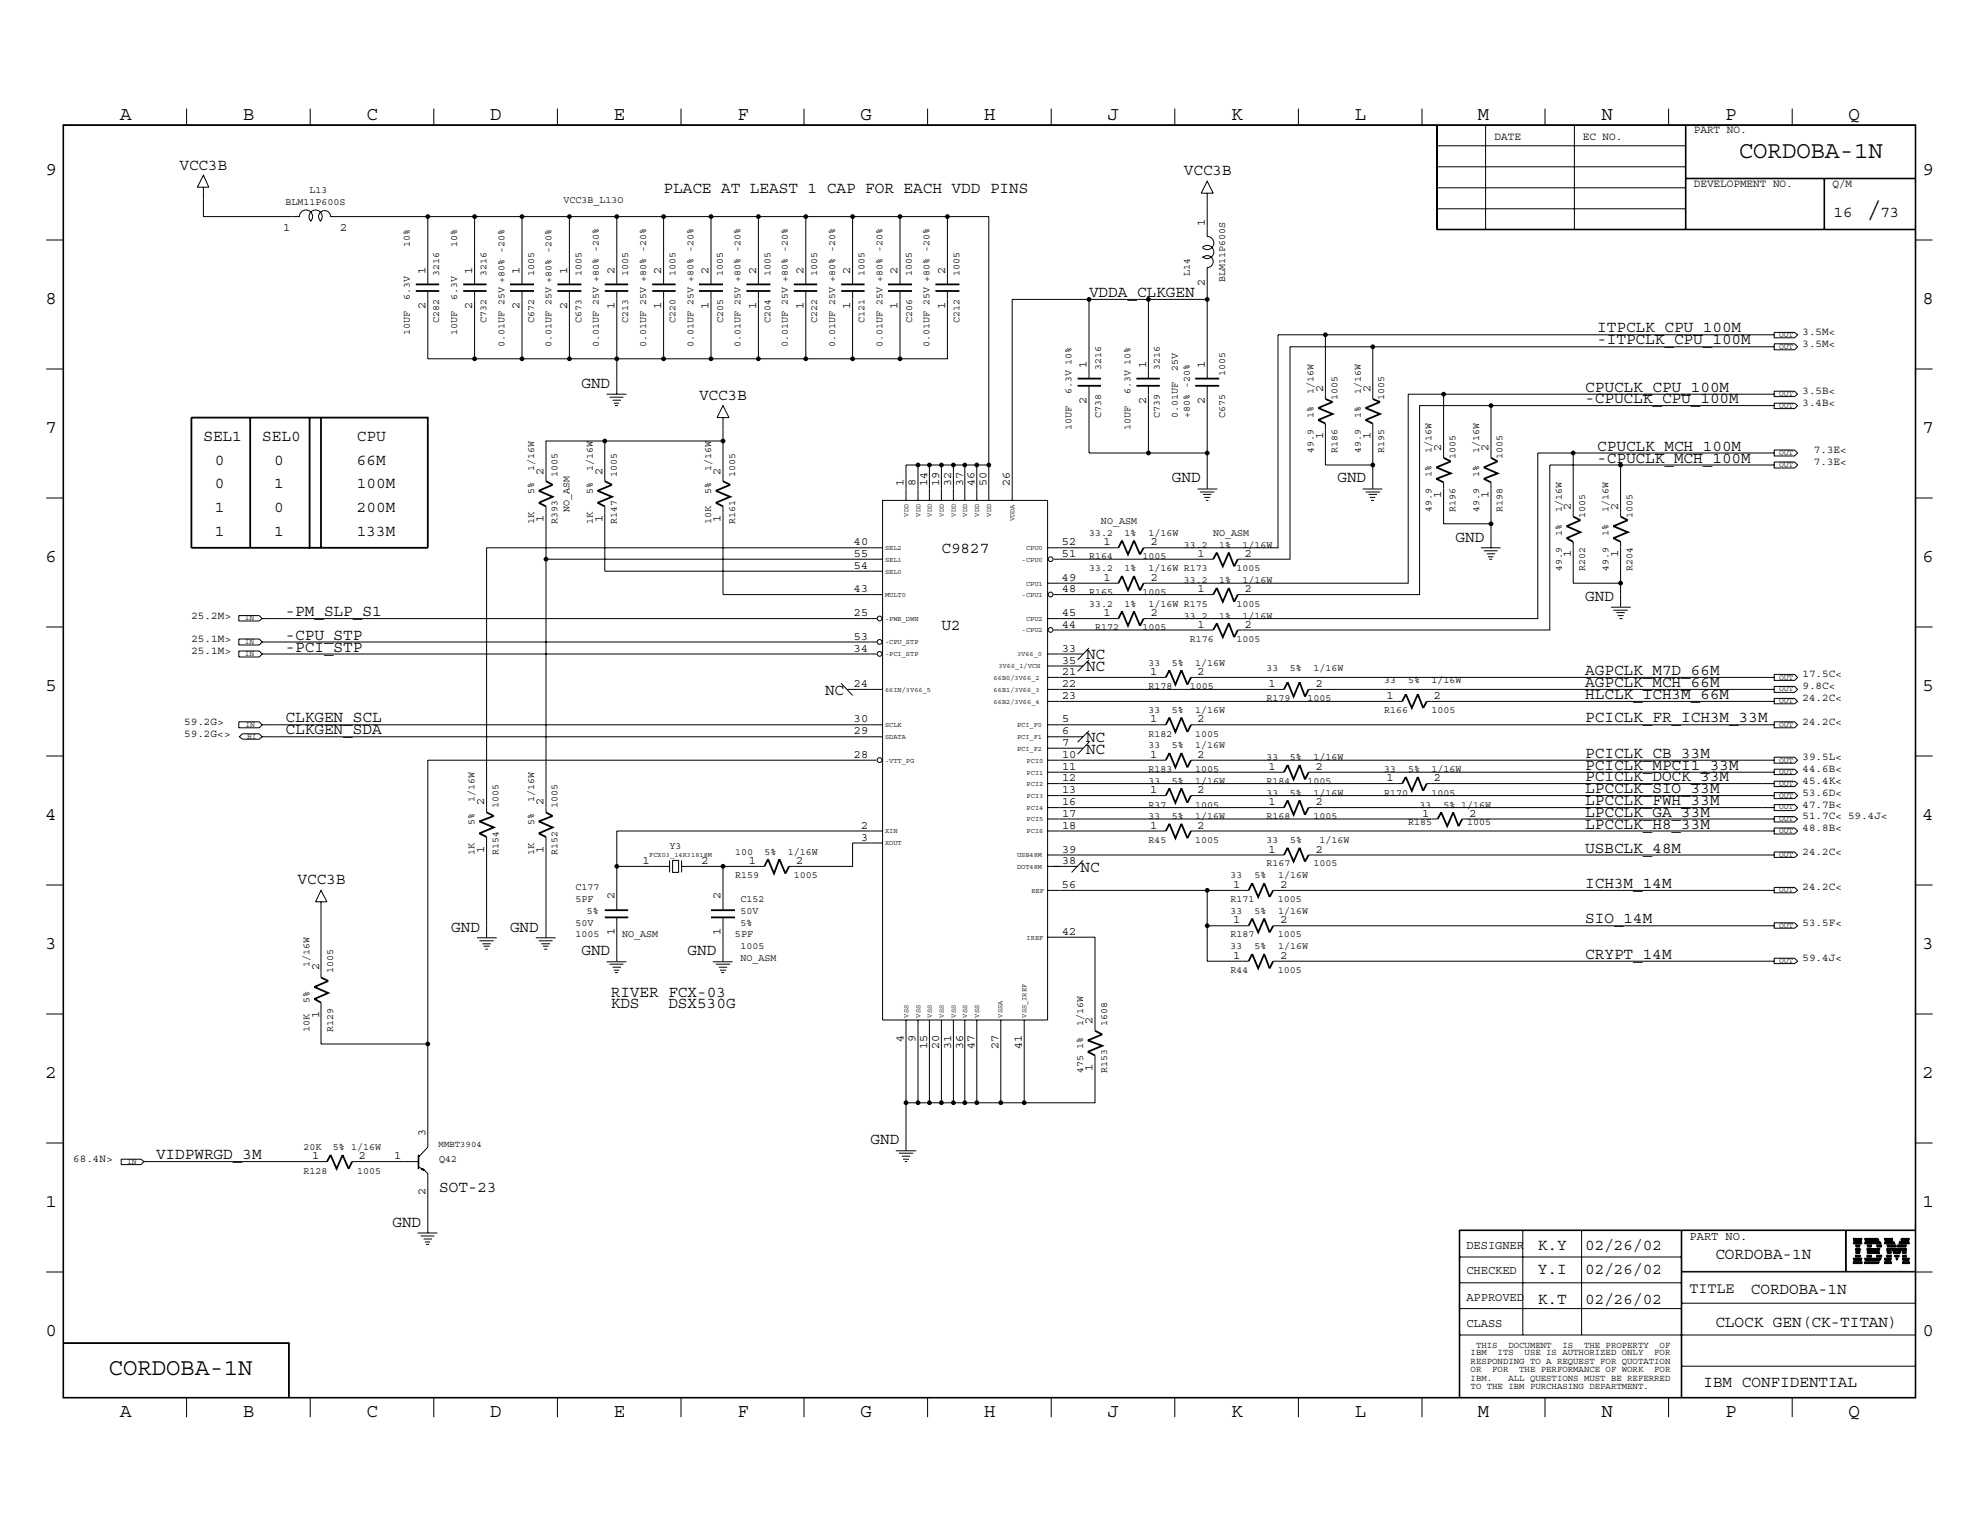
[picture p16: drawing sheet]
<svg xmlns="http://www.w3.org/2000/svg" width="279mm" height="216mm" viewBox="0 0 279 216" stroke-linecap="round" stroke-linejoin="round" font-family="sans-serif">
<defs><g id="words">
<g font-size="3.4">
<text x="245.4" y="22.3">CORDOBA-1N</text>
<text x="263.5" y="30.6">/</text>
<text x="15.3" y="194">CORDOBA-1N</text>
</g>
<g font-size="2.7">
<text x="16.9" y="16.9">A</text>
<text x="34.3" y="16.9">B</text>
<text x="51.7" y="16.9">C</text>
<text x="69.2" y="16.9">D</text>
<text x="86.6" y="16.9">E</text>
<text x="104.1" y="16.9">F</text>
<text x="121.4" y="16.9">G</text>
<text x="138.9" y="16.9">H</text>
<text x="156.3" y="16.9">J</text>
<text x="173.7" y="16.9">K</text>
<text x="191.2" y="16.9">L</text>
<text x="208.5" y="16.9">M</text>
<text x="226" y="16.9">N</text>
<text x="243.4" y="16.9">P</text>
<text x="260.9" y="16.9">Q</text>
<text x="6.4" y="24.7">9</text>
<text x="271.3" y="24.7">9</text>
<text x="6.4" y="42.9">8</text>
<text x="271.3" y="42.9">8</text>
<text x="6.4" y="61.1">7</text>
<text x="271.3" y="61.1">7</text>
<text x="6.4" y="79.3">6</text>
<text x="271.3" y="79.3">6</text>
<text x="6.4" y="97.5">5</text>
<text x="271.3" y="97.5">5</text>
<text x="6.4" y="115.7">4</text>
<text x="271.3" y="115.7">4</text>
<text x="6.4" y="133.9">3</text>
<text x="271.3" y="133.9">3</text>
<text x="6.4" y="152.1">2</text>
<text x="271.3" y="152.1">2</text>
<text x="6.4" y="170.3">1</text>
<text x="271.3" y="170.4">1</text>
<text x="6.4" y="188.6">0</text>
<text x="271.3" y="188.6">0</text>
<text x="16.9" y="200">A</text>
<text x="34.3" y="200">B</text>
<text x="51.7" y="200">C</text>
<text x="69.2" y="200">D</text>
<text x="86.6" y="200">E</text>
<text x="104.1" y="200">F</text>
<text x="121.4" y="200">G</text>
<text x="138.9" y="200">H</text>
<text x="156.3" y="200">J</text>
<text x="173.7" y="200">K</text>
<text x="191.2" y="200">L</text>
<text x="208.5" y="200">M</text>
<text x="226" y="200">N</text>
<text x="243.4" y="200">P</text>
<text x="260.9" y="200">Q</text>
</g>
<g font-size="2.3">
<text x="25.3" y="24">VCC3B</text>
<text x="93.6" y="27.3">PLACE AT LEAST 1 CAP FOR EACH VDD PINS</text>
<text x="167" y="24.7">VCC3B</text>
<text x="258.7" y="30.6">16</text>
<text x="265.3" y="30.6">73</text>
<text x="153.7" y="41.9">VDDA_CLKGEN</text>
<text x="225.4" y="46.9">ITPCLK_CPU_100M</text>
<text x="225.4" y="48.6">-ITPCLK_CPU_100M</text>
<text x="82" y="54.8">GND</text>
<text x="98.6" y="56.5">VCC3B</text>
<text x="223.7" y="55.3">CPUCLK_CPU_100M</text>
<text x="223.7" y="56.9">-CPUCLK_CPU_100M</text>
<text x="28.7" y="62.2">SEL1</text>
<text x="30.3" y="65.6">0</text>
<text x="37" y="62.2">SEL0</text>
<text x="38.7" y="65.6">0</text>
<text x="50.4" y="65.6">66M</text>
<text x="50.4" y="62.2">CPU</text>
<text x="225.4" y="63.6">CPUCLK_MCH_100M</text>
<text x="225.4" y="65.3">-CPUCLK_MCH_100M</text>
<text x="30.3" y="68.9">0</text>
<text x="38.7" y="68.9">1</text>
<text x="50.4" y="68.9">100M</text>
<text x="165.4" y="68.1">GND</text>
<text x="188.7" y="68.1">GND</text>
<text x="30.3" y="75.6">1</text>
<text x="30.3" y="72.3">1</text>
<text x="38.7" y="75.6">1</text>
<text x="38.7" y="72.3">0</text>
<text x="50.4" y="75.6">133M</text>
<text x="50.4" y="72.3">200M</text>
<text x="205.4" y="76.5">GND</text>
<text x="132.8" y="78.1">C9827</text>
<text x="40.3" y="87">-PM_SLP_S1</text>
<text x="132.8" y="88.9">U2</text>
<text x="223.7" y="84.8">GND</text>
<text x="40.3" y="91.9">-PCI_STP</text>
<text x="40.3" y="90.3">-CPU_STP</text>
<text x="153.2" y="94.7">NC</text>
<text x="153.2" y="93">NC</text>
<text x="223.7" y="95.2">AGPCLK_M7D_66M</text>
<text x="40.3" y="101.9">CLKGEN_SCL</text>
<text x="116.4" y="98">NC</text>
<text x="223.7" y="101.9">PCICLK_FR_ICH3M_33M</text>
<text x="223.7" y="98.6">HLCLK_ICH3M_66M</text>
<text x="223.7" y="96.9">AGPCLK_MCH_66M</text>
<text x="40.3" y="103.6">CLKGEN_SDA</text>
<text x="153.2" y="106.4">NC</text>
<text x="153.2" y="104.7">NC</text>
<text x="223.7" y="106.9">PCICLK_CB_33M</text>
<text x="223.7" y="113.6">LPCCLK_FWH_33M</text>
<text x="223.7" y="111.9">LPCCLK_SIO_33M</text>
<text x="223.7" y="110.2">PCICLK_DOCK_33M</text>
<text x="223.7" y="108.6">PCICLK_MPCI1_33M</text>
<text x="223.7" y="116.9">LPCCLK_H8_33M</text>
<text x="223.7" y="115.3">LPCCLK_GA_33M</text>
<text x="42" y="124.8">VCC3B</text>
<text x="152.5" y="123.1">NC</text>
<text x="223.7" y="120.3">USBCLK_48M</text>
<text x="223.7" y="125.3">ICH3M_14M</text>
<text x="63.7" y="131.5">GND</text>
<text x="72" y="131.5">GND</text>
<text x="223.7" y="130.3">SIO_14M</text>
<text x="82" y="134.8">GND</text>
<text x="97" y="134.8">GND</text>
<text x="223.7" y="135.3">CRYPT_14M</text>
<text x="86.2" y="142.2">KDS</text>
<text x="86.2" y="140.6">RIVER FCX-03</text>
<text x="94.3" y="142.2">DSX530G</text>
<text x="122.9" y="161.5">GND</text>
<text x="22" y="163.6">VIDPWRGD_3M</text>
<text x="55.4" y="173.1">GND</text>
<text x="62" y="168.1">SOT-23</text>
<text x="217" y="176.4">K.Y</text>
<text x="217" y="179.7">Y.I</text>
<text x="223.7" y="176.4">02/26/02</text>
<text x="223.7" y="179.7">02/26/02</text>
<text x="242.1" y="177.6">CORDOBA-1N</text>
<text x="217" y="184">K.T</text>
<text x="223.7" y="184">02/26/02</text>
<text x="247.1" y="182.6">CORDOBA-1N</text>
<text x="242.1" y="187.3">CLOCK GEN(CK-TITAN)</text>
<text x="240.4" y="195.7">IBM CONFIDENTIAL</text>
</g>
<text font-size="2.1" x="238.4" y="182.5">TITLE</text>
<g font-size="1.7">
<text x="40" y="32.6">1</text>
<text x="48" y="32.6">2</text>
<text x="170" y="31.9" transform="rotate(-90 170 31.9)">1</text>
<text x="60" y="38.6" transform="rotate(-90 60 38.6)">1</text>
<text x="66.6" y="38.6" transform="rotate(-90 66.6 38.6)">1</text>
<text x="73.3" y="38.6" transform="rotate(-90 73.3 38.6)">1</text>
<text x="80" y="38.6" transform="rotate(-90 80 38.6)">1</text>
<text x="86.7" y="38.6" transform="rotate(-90 86.7 38.6)">2</text>
<text x="93.3" y="38.6" transform="rotate(-90 93.3 38.6)">2</text>
<text x="100" y="38.6" transform="rotate(-90 100 38.6)">2</text>
<text x="106.7" y="38.6" transform="rotate(-90 106.7 38.6)">2</text>
<text x="113.4" y="38.6" transform="rotate(-90 113.4 38.6)">2</text>
<text x="120" y="38.6" transform="rotate(-90 120 38.6)">2</text>
<text x="126.7" y="38.6" transform="rotate(-90 126.7 38.6)">2</text>
<text x="133.3" y="38.6" transform="rotate(-90 133.3 38.6)">2</text>
<text x="170" y="40.3" transform="rotate(-90 170 40.3)">2</text>
<text x="60" y="43.6" transform="rotate(-90 60 43.6)">2</text>
<text x="66.6" y="43.6" transform="rotate(-90 66.6 43.6)">2</text>
<text x="73.3" y="43.6" transform="rotate(-90 73.3 43.6)">2</text>
<text x="80" y="43.6" transform="rotate(-90 80 43.6)">2</text>
<text x="86.7" y="43.6" transform="rotate(-90 86.7 43.6)">1</text>
<text x="93.3" y="43.6" transform="rotate(-90 93.3 43.6)">1</text>
<text x="100" y="43.6" transform="rotate(-90 100 43.6)">1</text>
<text x="106.7" y="43.6" transform="rotate(-90 106.7 43.6)">1</text>
<text x="113.4" y="43.6" transform="rotate(-90 113.4 43.6)">1</text>
<text x="120" y="43.6" transform="rotate(-90 120 43.6)">1</text>
<text x="126.7" y="43.6" transform="rotate(-90 126.7 43.6)">1</text>
<text x="133.3" y="43.6" transform="rotate(-90 133.3 43.6)">1</text>
<text x="153.3" y="51.9" transform="rotate(-90 153.3 51.9)">1</text>
<text x="161.7" y="51.9" transform="rotate(-90 161.7 51.9)">1</text>
<text x="170" y="51.9" transform="rotate(-90 170 51.9)">1</text>
<text x="153.3" y="57" transform="rotate(-90 153.3 57)">2</text>
<text x="161.7" y="57" transform="rotate(-90 161.7 57)">2</text>
<text x="170" y="57" transform="rotate(-90 170 57)">2</text>
<text x="186.7" y="55.3" transform="rotate(-90 186.7 55.3)">2</text>
<text x="193.4" y="55.3" transform="rotate(-90 193.4 55.3)">2</text>
<text x="186.7" y="62" transform="rotate(-90 186.7 62)">1</text>
<text x="193.4" y="62" transform="rotate(-90 193.4 62)">1</text>
<text x="203.4" y="63.6" transform="rotate(-90 203.4 63.6)">2</text>
<text x="210.1" y="63.6" transform="rotate(-90 210.1 63.6)">2</text>
<text x="76.7" y="67" transform="rotate(-90 76.7 67)">2</text>
<text x="85" y="67" transform="rotate(-90 85 67)">2</text>
<text x="101.7" y="67" transform="rotate(-90 101.7 67)">2</text>
<text x="127.5" y="68.6" transform="rotate(-90 127.5 68.6)">1</text>
<text x="129.2" y="68.6" transform="rotate(-90 129.2 68.6)">8</text>
<text x="130.8" y="68.6" transform="rotate(-90 130.8 68.6)">14</text>
<text x="132.5" y="68.6" transform="rotate(-90 132.5 68.6)">19</text>
<text x="134.2" y="68.6" transform="rotate(-90 134.2 68.6)">32</text>
<text x="135.9" y="68.6" transform="rotate(-90 135.9 68.6)">37</text>
<text x="137.5" y="68.6" transform="rotate(-90 137.5 68.6)">46</text>
<text x="139.2" y="68.6" transform="rotate(-90 139.2 68.6)">50</text>
<text x="142.5" y="68.6" transform="rotate(-90 142.5 68.6)">26</text>
<text x="203.4" y="70.3" transform="rotate(-90 203.4 70.3)">1</text>
<text x="210.1" y="70.3" transform="rotate(-90 210.1 70.3)">1</text>
<text x="221.7" y="72" transform="rotate(-90 221.7 72)">2</text>
<text x="228.3" y="72" transform="rotate(-90 228.3 72)">2</text>
<text x="76.7" y="73.7" transform="rotate(-90 76.7 73.7)">1</text>
<text x="85" y="73.7" transform="rotate(-90 85 73.7)">1</text>
<text x="101.7" y="73.7" transform="rotate(-90 101.7 73.7)">1</text>
<text x="120.5" y="77">40</text>
<text x="149.9" y="77">52</text>
<text x="155.7" y="77">1</text>
<text x="162.4" y="77">2</text>
<text x="120.5" y="78.6">55</text>
<text x="120.5" y="80.3">54</text>
<text x="120.5" y="83.6">43</text>
<text x="149.9" y="78.6">51</text>
<text x="149.9" y="82">49</text>
<text x="149.9" y="83.6">48</text>
<text x="155.7" y="82">1</text>
<text x="162.4" y="82">2</text>
<text x="169" y="78.6">1</text>
<text x="169" y="83.6">1</text>
<text x="175.7" y="78.6">2</text>
<text x="175.7" y="83.6">2</text>
<text x="221.7" y="78.7" transform="rotate(-90 221.7 78.7)">1</text>
<text x="228.3" y="78.7" transform="rotate(-90 228.3 78.7)">1</text>
<text x="120.5" y="87">25</text>
<text x="149.9" y="88.6">44</text>
<text x="149.9" y="87">45</text>
<text x="155.7" y="87">1</text>
<text x="162.4" y="87">2</text>
<text x="169" y="88.6">1</text>
<text x="175.7" y="88.6">2</text>
<text x="120.5" y="90.3">53</text>
<text x="120.5" y="91.9">34</text>
<text x="149.9" y="93.6">35</text>
<text x="149.9" y="91.9">33</text>
<text x="149.9" y="95.2">21</text>
<text x="162.3" y="95.2">1</text>
<text x="169" y="95.2">2</text>
<text x="120.5" y="101.9">30</text>
<text x="120.5" y="96.9">24</text>
<text x="149.9" y="98.6">23</text>
<text x="149.9" y="96.9">22</text>
<text x="149.9" y="101.9">5</text>
<text x="162.3" y="101.9">1</text>
<text x="169" y="101.9">2</text>
<text x="179" y="96.9">1</text>
<text x="185.7" y="96.9">2</text>
<text x="195.7" y="98.6">1</text>
<text x="202.4" y="98.6">2</text>
<text x="120.5" y="103.6">29</text>
<text x="120.5" y="106.9">28</text>
<text x="149.9" y="106.9">10</text>
<text x="149.9" y="105.2">7</text>
<text x="149.9" y="103.6">6</text>
<text x="162.3" y="106.9">1</text>
<text x="169" y="106.9">2</text>
<text x="68.3" y="113.6" transform="rotate(-90 68.3 113.6)">2</text>
<text x="76.7" y="113.6" transform="rotate(-90 76.7 113.6)">2</text>
<text x="149.9" y="113.6">16</text>
<text x="149.9" y="111.9">13</text>
<text x="149.9" y="108.6">11</text>
<text x="149.9" y="110.2">12</text>
<text x="162.3" y="111.9">1</text>
<text x="169" y="111.9">2</text>
<text x="179" y="113.6">1</text>
<text x="179" y="108.6">1</text>
<text x="185.7" y="113.6">2</text>
<text x="185.7" y="108.6">2</text>
<text x="195.7" y="110.2">1</text>
<text x="202.4" y="110.2">2</text>
<text x="121.5" y="118.6">3</text>
<text x="121.5" y="116.9">2</text>
<text x="149.9" y="115.3">17</text>
<text x="149.9" y="116.9">18</text>
<text x="162.3" y="116.9">1</text>
<text x="169" y="116.9">2</text>
<text x="200.7" y="115.3">1</text>
<text x="207.3" y="115.3">2</text>
<text x="68.3" y="120.3" transform="rotate(-90 68.3 120.3)">1</text>
<text x="76.7" y="120.3" transform="rotate(-90 76.7 120.3)">1</text>
<text x="90.7" y="121.9">1</text>
<text x="99" y="121.9">2</text>
<text x="105.7" y="121.9">1</text>
<text x="112.4" y="121.9">2</text>
<text x="149.9" y="125.3">56</text>
<text x="149.9" y="120.3">39</text>
<text x="149.9" y="121.9">38</text>
<text x="174" y="125.3">1</text>
<text x="179" y="120.3">1</text>
<text x="180.7" y="125.3">2</text>
<text x="185.7" y="120.3">2</text>
<text x="86.7" y="132" transform="rotate(-90 86.7 132)">1</text>
<text x="86.7" y="126.9" transform="rotate(-90 86.7 126.9)">2</text>
<text x="101.7" y="132" transform="rotate(-90 101.7 132)">1</text>
<text x="101.7" y="126.9" transform="rotate(-90 101.7 126.9)">2</text>
<text x="149.9" y="131.9">42</text>
<text x="174" y="130.3">1</text>
<text x="180.7" y="130.3">2</text>
<text x="45" y="136.9" transform="rotate(-90 45 136.9)">2</text>
<text x="174" y="135.3">1</text>
<text x="180.7" y="135.3">2</text>
<text x="45" y="143.6" transform="rotate(-90 45 143.6)">1</text>
<text x="127.5" y="147" transform="rotate(-90 127.5 147)">4</text>
<text x="129.2" y="147" transform="rotate(-90 129.2 147)">9</text>
<text x="130.8" y="148" transform="rotate(-90 130.8 148)">15</text>
<text x="132.5" y="148" transform="rotate(-90 132.5 148)">20</text>
<text x="134.2" y="148" transform="rotate(-90 134.2 148)">31</text>
<text x="135.9" y="148" transform="rotate(-90 135.9 148)">36</text>
<text x="137.5" y="148" transform="rotate(-90 137.5 148)">47</text>
<text x="140.9" y="148" transform="rotate(-90 140.9 148)">27</text>
<text x="144.2" y="148" transform="rotate(-90 144.2 148)">41</text>
<text x="154.2" y="144.4" transform="rotate(-90 154.2 144.4)">2</text>
<text x="154.2" y="151.1" transform="rotate(-90 154.2 151.1)">1</text>
<text x="60" y="160.3" transform="rotate(-90 60 160.3)">3</text>
<text x="44" y="163.6">1</text>
<text x="50.6" y="163.6">2</text>
<text x="55.6" y="163.6">1</text>
<text x="60" y="168.7" transform="rotate(-90 60 168.7)">2</text>
<text x="206.9" y="176.2">DESIGNER</text>
<text x="206.9" y="179.8">CHECKED</text>
<text x="238.4" y="175">PART NO.</text>
<text x="206.9" y="183.6">APPROVED</text>
<text x="206.9" y="187.2">CLASS</text>
</g>
<g font-size="1.6">
<text x="210.9" y="19.7">DATE</text>
<text x="223.4" y="19.7">EC NO.</text>
<text x="239" y="18.8">PART NO.</text>
<text x="239" y="26.3">DEVELOPMENT NO.</text>
<text x="258.6" y="26.3">Q/M</text>
<text x="254.3" y="47.2">3.5M&lt;</text>
<text x="254.3" y="48.9">3.5M&lt;</text>
<text x="254.3" y="55.6">3.5B&lt;</text>
<text x="254.3" y="57.2">3.4B&lt;</text>
<text x="255.9" y="63.9">7.3E&lt;</text>
<text x="255.9" y="65.6">7.3E&lt;</text>
<text x="27" y="87.3">25.2M&gt;</text>
<text x="27" y="92.3">25.1M&gt;</text>
<text x="27" y="90.6">25.1M&gt;</text>
<text x="254.3" y="95.6">17.5C&lt;</text>
<text x="254.3" y="99">24.2C&lt;</text>
<text x="254.3" y="97.3">9.8C&lt;</text>
<text x="26" y="102.3">59.2G&gt;</text>
<text x="26" y="104">59.2G&lt;&gt;</text>
<text x="254.3" y="107.3">39.5L&lt;</text>
<text x="254.3" y="102.3">24.2C&lt;</text>
<text x="254.3" y="114">47.7B&lt;</text>
<text x="254.3" y="112.3">53.6D&lt;</text>
<text x="254.3" y="110.6">45.4K&lt;</text>
<text x="254.3" y="109">44.6B&lt;</text>
<text x="254.3" y="117.3">48.8B&lt;</text>
<text x="254.3" y="115.6">51.7C&lt; 59.4J&lt;</text>
<text x="254.3" y="120.7">24.2C&lt;</text>
<text x="254.3" y="125.6">24.2C&lt;</text>
<text x="254.3" y="130.6">53.5F&lt;</text>
<text x="254.3" y="135.6">59.4J&lt;</text>
<text x="10.3" y="163.9">68.4N&gt;</text>
</g>
<g font-size="1.4">
<text x="40.3" y="29">BLM11P600S</text>
<text x="43.7" y="27.3">L13</text>
<text x="79.5" y="28.6">VCC3B_L13O</text>
<text x="57.8" y="34.8" transform="rotate(-90 57.8 34.8)">10%</text>
<text x="64.5" y="34.8" transform="rotate(-90 64.5 34.8)">10%</text>
<text x="62" y="38.9" transform="rotate(-90 62 38.9)">3216</text>
<text x="68.7" y="38.9" transform="rotate(-90 68.7 38.9)">3216</text>
<text x="75.4" y="38.9" transform="rotate(-90 75.4 38.9)">1005</text>
<text x="82" y="38.9" transform="rotate(-90 82 38.9)">1005</text>
<text x="88.6" y="38.9" transform="rotate(-90 88.6 38.9)">1005</text>
<text x="95.3" y="38.9" transform="rotate(-90 95.3 38.9)">1005</text>
<text x="102" y="38.9" transform="rotate(-90 102 38.9)">1005</text>
<text x="108.7" y="38.9" transform="rotate(-90 108.7 38.9)">1005</text>
<text x="115.3" y="38.9" transform="rotate(-90 115.3 38.9)">1005</text>
<text x="122" y="38.9" transform="rotate(-90 122 38.9)">1005</text>
<text x="128.7" y="38.9" transform="rotate(-90 128.7 38.9)">1005</text>
<text x="135.4" y="38.9" transform="rotate(-90 135.4 38.9)">1005</text>
<text x="167.9" y="38.9" transform="rotate(-90 167.9 38.9)">L14</text>
<text x="172.9" y="39.8" transform="rotate(-90 172.9 39.8)">BLM11P600S</text>
<text x="57.8" y="47.3" transform="rotate(-90 57.8 47.3)">10UF</text>
<text x="57.8" y="42.3" transform="rotate(-90 57.8 42.3)">6.3V</text>
<text x="62" y="45.6" transform="rotate(-90 62 45.6)">C282</text>
<text x="64.5" y="47.3" transform="rotate(-90 64.5 47.3)">10UF</text>
<text x="64.5" y="42.3" transform="rotate(-90 64.5 42.3)">6.3V</text>
<text x="68.7" y="45.6" transform="rotate(-90 68.7 45.6)">C732</text>
<text x="75.4" y="45.6" transform="rotate(-90 75.4 45.6)">C672</text>
<text x="82" y="45.6" transform="rotate(-90 82 45.6)">C673</text>
<text x="88.6" y="45.6" transform="rotate(-90 88.6 45.6)">C213</text>
<text x="95.3" y="45.6" transform="rotate(-90 95.3 45.6)">C220</text>
<text x="102" y="45.6" transform="rotate(-90 102 45.6)">C205</text>
<text x="108.7" y="45.6" transform="rotate(-90 108.7 45.6)">C204</text>
<text x="115.3" y="45.6" transform="rotate(-90 115.3 45.6)">C222</text>
<text x="122" y="45.6" transform="rotate(-90 122 45.6)">C121</text>
<text x="128.7" y="45.6" transform="rotate(-90 128.7 45.6)">C206</text>
<text x="135.4" y="45.6" transform="rotate(-90 135.4 45.6)">C212</text>
<text x="71.2" y="49" transform="rotate(-90 71.2 49)">0.01UF 25V +80% -20%</text>
<text x="77.8" y="49" transform="rotate(-90 77.8 49)">0.01UF 25V +80% -20%</text>
<text x="84.5" y="48.9" transform="rotate(-90 84.5 48.9)">0.01UF 25V +80% -20%</text>
<text x="91.2" y="48.9" transform="rotate(-90 91.2 48.9)">0.01UF 25V +80% -20%</text>
<text x="97.9" y="48.9" transform="rotate(-90 97.9 48.9)">0.01UF 25V +80% -20%</text>
<text x="104.5" y="48.9" transform="rotate(-90 104.5 48.9)">0.01UF 25V +80% -20%</text>
<text x="111.2" y="48.9" transform="rotate(-90 111.2 48.9)">0.01UF 25V +80% -20%</text>
<text x="117.9" y="48.9" transform="rotate(-90 117.9 48.9)">0.01UF 25V +80% -20%</text>
<text x="124.5" y="48.9" transform="rotate(-90 124.5 48.9)">0.01UF 25V +80% -20%</text>
<text x="131.1" y="48.9" transform="rotate(-90 131.1 48.9)">0.01UF 25V +80% -20%</text>
<text x="155.4" y="52.2" transform="rotate(-90 155.4 52.2)">3216</text>
<text x="163.7" y="52.2" transform="rotate(-90 163.7 52.2)">3216</text>
<text x="166.2" y="52.3" transform="rotate(-90 166.2 52.3)">25V</text>
<text x="172.9" y="53.1" transform="rotate(-90 172.9 53.1)">1005</text>
<text x="151.2" y="55.6" transform="rotate(-90 151.2 55.6)">6.3V 10%</text>
<text x="155.4" y="58.9" transform="rotate(-90 155.4 58.9)">C738</text>
<text x="159.5" y="55.6" transform="rotate(-90 159.5 55.6)">6.3V 10%</text>
<text x="163.7" y="58.9" transform="rotate(-90 163.7 58.9)">C739</text>
<text x="166.2" y="59" transform="rotate(-90 166.2 59)">0.01UF</text>
<text x="167.9" y="59" transform="rotate(-90 167.9 59)">+80% -20%</text>
<text x="172.9" y="58.9" transform="rotate(-90 172.9 58.9)">C675</text>
<text x="185.3" y="58.9" transform="rotate(-90 185.3 58.9)">1%</text>
<text x="185.3" y="55.6" transform="rotate(-90 185.3 55.6)">1/16W</text>
<text x="188.7" y="56.5" transform="rotate(-90 188.7 56.5)">1005</text>
<text x="192" y="58.9" transform="rotate(-90 192 58.9)">1%</text>
<text x="192" y="55.6" transform="rotate(-90 192 55.6)">1/16W</text>
<text x="195.3" y="56.5" transform="rotate(-90 195.3 56.5)">1005</text>
<text x="151.2" y="60.6" transform="rotate(-90 151.2 60.6)">10UF</text>
<text x="159.5" y="60.6" transform="rotate(-90 159.5 60.6)">10UF</text>
<text x="185.3" y="63.9" transform="rotate(-90 185.3 63.9)">49.9</text>
<text x="188.7" y="63.9" transform="rotate(-90 188.7 63.9)">R186</text>
<text x="192" y="63.9" transform="rotate(-90 192 63.9)">49.9</text>
<text x="195.3" y="63.9" transform="rotate(-90 195.3 63.9)">R195</text>
<text x="202" y="63.9" transform="rotate(-90 202 63.9)">1/16W</text>
<text x="205.4" y="64.8" transform="rotate(-90 205.4 64.8)">1005</text>
<text x="208.7" y="63.9" transform="rotate(-90 208.7 63.9)">1/16W</text>
<text x="212" y="64.8" transform="rotate(-90 212 64.8)">1005</text>
<text x="75.4" y="69.8" transform="rotate(-90 75.4 69.8)">5%</text>
<text x="75.4" y="66.5" transform="rotate(-90 75.4 66.5)">1/16W</text>
<text x="78.7" y="67.3" transform="rotate(-90 78.7 67.3)">1005</text>
<text x="83.7" y="69.8" transform="rotate(-90 83.7 69.8)">5%</text>
<text x="83.7" y="66.5" transform="rotate(-90 83.7 66.5)">1/16W</text>
<text x="87" y="67.3" transform="rotate(-90 87 67.3)">1005</text>
<text x="100.3" y="69.8" transform="rotate(-90 100.3 69.8)">5%</text>
<text x="100.3" y="66.5" transform="rotate(-90 100.3 66.5)">1/16W</text>
<text x="103.7" y="67.3" transform="rotate(-90 103.7 67.3)">1005</text>
<text x="202" y="67.3" transform="rotate(-90 202 67.3)">1%</text>
<text x="208.7" y="67.3" transform="rotate(-90 208.7 67.3)">1%</text>
<text x="75.4" y="73.9" transform="rotate(-90 75.4 73.9)">1K</text>
<text x="78.7" y="73.9" transform="rotate(-90 78.7 73.9)">R393</text>
<text x="80.3" y="72.3" transform="rotate(-90 80.3 72.3)">NO_ASM</text>
<text x="83.7" y="73.9" transform="rotate(-90 83.7 73.9)">1K</text>
<text x="87" y="73.9" transform="rotate(-90 87 73.9)">R147</text>
<text x="100.3" y="73.9" transform="rotate(-90 100.3 73.9)">10K</text>
<text x="103.7" y="73.9" transform="rotate(-90 103.7 73.9)">R161</text>
<text x="153.7" y="75.6">33.2</text>
<text x="155.4" y="73.9">NO_ASM</text>
<text x="158.7" y="75.6">1%</text>
<text x="162.1" y="75.6">1/16W</text>
<text x="167" y="77.3">33.2</text>
<text x="171.2" y="75.6">NO_ASM</text>
<text x="172" y="77.3">1%</text>
<text x="175.3" y="77.3">1/16W</text>
<text x="202" y="72.3" transform="rotate(-90 202 72.3)">49.9</text>
<text x="205.4" y="72.3" transform="rotate(-90 205.4 72.3)">R196</text>
<text x="208.7" y="72.3" transform="rotate(-90 208.7 72.3)">49.9</text>
<text x="212" y="72.3" transform="rotate(-90 212 72.3)">R198</text>
<text x="220.4" y="75.6" transform="rotate(-90 220.4 75.6)">1%</text>
<text x="220.4" y="72.3" transform="rotate(-90 220.4 72.3)">1/16W</text>
<text x="223.7" y="73.1" transform="rotate(-90 223.7 73.1)">1005</text>
<text x="227" y="75.6" transform="rotate(-90 227 75.6)">1%</text>
<text x="227" y="72.3" transform="rotate(-90 227 72.3)">1/16W</text>
<text x="230.4" y="73.1" transform="rotate(-90 230.4 73.1)">1005</text>
<text x="153.7" y="78.9">R164</text>
<text x="153.7" y="83.9">R165</text>
<text x="153.7" y="80.6">33.2</text>
<text x="158.7" y="80.6">1%</text>
<text x="161.2" y="78.9">1005</text>
<text x="161.2" y="83.9">1005</text>
<text x="162.1" y="80.6">1/16W R173</text>
<text x="167" y="82.3">33.2</text>
<text x="172" y="82.3">1%</text>
<text x="174.5" y="80.6">1005</text>
<text x="175.3" y="82.3">1/16W</text>
<text x="220.4" y="80.6" transform="rotate(-90 220.4 80.6)">49.9</text>
<text x="223.7" y="80.6" transform="rotate(-90 223.7 80.6)">R202</text>
<text x="227" y="80.6" transform="rotate(-90 227 80.6)">49.9</text>
<text x="230.4" y="80.6" transform="rotate(-90 230.4 80.6)">R204</text>
<text x="153.7" y="85.6">33.2</text>
<text x="154.5" y="88.9">R172</text>
<text x="158.7" y="85.6">1%</text>
<text x="161.2" y="88.9">1005</text>
<text x="162.1" y="85.6">1/16W R175</text>
<text x="167" y="87.3">33.2</text>
<text x="172" y="87.3">1%</text>
<text x="174.5" y="85.6">1005</text>
<text x="175.3" y="87.3">1/16W</text>
<text x="162.1" y="94">33</text>
<text x="165.4" y="94">5%</text>
<text x="167.9" y="90.6">R176</text>
<text x="168.7" y="94">1/16W</text>
<text x="174.5" y="90.6">1005</text>
<text x="178.7" y="94.7">33</text>
<text x="182" y="94.7">5%</text>
<text x="185.3" y="94.7">1/16W</text>
<text x="162.1" y="100.6">33</text>
<text x="162.1" y="97.3">R178</text>
<text x="165.4" y="100.6">5%</text>
<text x="167.9" y="97.3">1005</text>
<text x="168.7" y="100.6">1/16W</text>
<text x="178.7" y="99">R179</text>
<text x="184.5" y="99">1005</text>
<text x="195.3" y="96.4">33</text>
<text x="195.3" y="100.6">R166</text>
<text x="198.7" y="96.4">5%</text>
<text x="202" y="96.4">1/16W</text>
<text x="202" y="100.6">1005</text>
<text x="162.1" y="105.6">33</text>
<text x="162.1" y="104">R182</text>
<text x="165.4" y="105.6">5%</text>
<text x="168.7" y="104">1005</text>
<text x="168.7" y="105.6">1/16W</text>
<text x="178.7" y="107.3">33</text>
<text x="182" y="107.3">5%</text>
<text x="185.3" y="107.3">1/16W</text>
<text x="67" y="113.1" transform="rotate(-90 67 113.1)">1/16W</text>
<text x="70.4" y="114" transform="rotate(-90 70.4 114)">1005</text>
<text x="75.4" y="113.1" transform="rotate(-90 75.4 113.1)">1/16W</text>
<text x="78.7" y="114" transform="rotate(-90 78.7 114)">1005</text>
<text x="162.1" y="110.6">33</text>
<text x="162.1" y="114">R37</text>
<text x="162.1" y="109">R183</text>
<text x="165.4" y="110.6">5%</text>
<text x="168.7" y="109">1005</text>
<text x="168.7" y="114">1005</text>
<text x="168.7" y="110.6">1/16W</text>
<text x="178.7" y="112.3">33</text>
<text x="178.7" y="110.6">R184</text>
<text x="182" y="112.3">5%</text>
<text x="184.5" y="110.6">1005</text>
<text x="185.3" y="112.3">1/16W</text>
<text x="195.3" y="109">33</text>
<text x="195.3" y="112.3">R170</text>
<text x="198.7" y="109">5%</text>
<text x="200.3" y="114">33</text>
<text x="202" y="109">1/16W</text>
<text x="202" y="112.3">1005</text>
<text x="203.7" y="114">5% 1/16W</text>
<text x="67" y="116.4" transform="rotate(-90 67 116.4)">5%</text>
<text x="75.4" y="116.4" transform="rotate(-90 75.4 116.4)">5%</text>
<text x="94.5" y="119.8">Y3</text>
<text x="162.1" y="115.6">33</text>
<text x="162.1" y="119">R45</text>
<text x="165.4" y="115.6">5%</text>
<text x="168.7" y="119">1005</text>
<text x="168.7" y="115.6">1/16W</text>
<text x="178.7" y="119">33</text>
<text x="178.7" y="115.6">R168</text>
<text x="182" y="119">5%</text>
<text x="185.3" y="115.6">1005</text>
<text x="186.2" y="119">1/16W</text>
<text x="198.7" y="116.4">R185</text>
<text x="207" y="116.4">1005</text>
<text x="67" y="120.7" transform="rotate(-90 67 120.7)">1K</text>
<text x="70.4" y="120.6" transform="rotate(-90 70.4 120.6)">R154</text>
<text x="75.4" y="120.7" transform="rotate(-90 75.4 120.7)">1K</text>
<text x="78.7" y="120.6" transform="rotate(-90 78.7 120.6)">R152</text>
<text x="81.2" y="125.6">C177</text>
<text x="103.7" y="124">R159</text>
<text x="103.7" y="120.6">100</text>
<text x="107.9" y="120.6">5%</text>
<text x="111.2" y="120.6">1/16W</text>
<text x="112" y="124">1005</text>
<text x="173.7" y="124">33</text>
<text x="177" y="124">5%</text>
<text x="178.7" y="122.3">R167</text>
<text x="180.3" y="124">1/16W</text>
<text x="185.3" y="122.3">1005</text>
<text x="81.2" y="130.6">50V</text>
<text x="81.2" y="127.3">5PF</text>
<text x="82.8" y="128.9">5%</text>
<text x="104.5" y="128.9">50V</text>
<text x="104.5" y="130.6">5%</text>
<text x="104.5" y="127.3">C152</text>
<text x="173.7" y="128.9">33</text>
<text x="173.7" y="127.3">R171</text>
<text x="177" y="128.9">5%</text>
<text x="180.3" y="127.3">1005</text>
<text x="180.3" y="128.9">1/16W</text>
<text x="43.7" y="136.5" transform="rotate(-90 43.7 136.5)">1/16W</text>
<text x="47" y="137.2" transform="rotate(-90 47 137.2)">1005</text>
<text x="81.2" y="132.2">1005</text>
<text x="87.8" y="132.2">NO_ASM</text>
<text x="103.7" y="132.2">5PF</text>
<text x="104.5" y="133.9">1005</text>
<text x="104.5" y="135.6">NO_ASM</text>
<text x="173.7" y="133.9">33</text>
<text x="173.7" y="137.2">R44</text>
<text x="173.7" y="132.2">R187</text>
<text x="177" y="133.9">5%</text>
<text x="180.3" y="132.2">1005</text>
<text x="180.3" y="137.2">1005</text>
<text x="180.3" y="133.9">1/16W</text>
<text x="43.7" y="141.5" transform="rotate(-90 43.7 141.5)">5%</text>
<text x="43.7" y="145.6" transform="rotate(-90 43.7 145.6)">10K</text>
<text x="47" y="145.6" transform="rotate(-90 47 145.6)">R129</text>
<text x="152.8" y="148.1" transform="rotate(-90 152.8 148.1)">1%</text>
<text x="152.8" y="144.8" transform="rotate(-90 152.8 144.8)">1/16W</text>
<text x="156.2" y="144.8" transform="rotate(-90 156.2 144.8)">1608</text>
<text x="152.8" y="151.5" transform="rotate(-90 152.8 151.5)">475</text>
<text x="156.2" y="151.5" transform="rotate(-90 156.2 151.5)">R153</text>
<text x="42.8" y="162.3">20K</text>
<text x="42.8" y="165.6">R128</text>
<text x="47" y="162.3">5% 1/16W</text>
<text x="50.4" y="165.6">1005</text>
<text x="62" y="163.9">Q42</text>
</g>
<g font-size="1.3">
<text x="61.9" y="161.9">MMBT3904</text>
<text x="207.5" y="191.3">IBM</text>
<text x="208.3" y="190.2">THIS</text>
<text x="211.3" y="191.3">ITS</text>
<text x="212.9" y="190.2">DOCUMENT</text>
<text x="215.1" y="191.3">USE IS AUTHORIZED ONLY</text>
<text x="220.5" y="190.2">IS</text>
<text x="223.5" y="190.2">THE PROPERTY</text>
<text x="233.4" y="191.3">FOR</text>
<text x="234.2" y="190.2">OF</text>
<text x="207.5" y="192.5">RESPONDING TO A REQUEST FOR QUOTATION</text>
<text x="207.5" y="193.6">OR</text>
<text x="207.5" y="194.8">IBM.</text>
<text x="207.5" y="196">TO THE IBM PURCHASING DEPARTMENT.</text>
<text x="210.6" y="193.6">FOR</text>
<text x="212.9" y="194.8">ALL QUESTIONS MUST BE REFERRED</text>
<text x="214.4" y="193.6">THE PERFORMANCE OF WORK</text>
<text x="233.4" y="193.6">FOR</text>
</g>
<g font-size="1.1">
<text x="251" y="47.6">OUT</text>
<text x="251" y="49.2">OUT</text>
<text x="251" y="57.6">OUT</text>
<text x="251" y="55.9">OUT</text>
<text x="251" y="65.9">OUT</text>
<text x="251" y="64.3">OUT</text>
<text x="34.5" y="87.5">IN</text>
<text x="34.5" y="92.5">IN</text>
<text x="34.5" y="90.9">IN</text>
<text x="251" y="95.9">OUT</text>
<text x="251" y="97.5">OUT</text>
<text x="251" y="99.2">OUT</text>
<text x="34.6" y="102.5">IN</text>
<text x="34.9" y="104.2">BI</text>
<text x="251" y="102.6">OUT</text>
<text x="251" y="107.6">OUT</text>
<text x="251" y="110.9">OUT</text>
<text x="251" y="112.6">OUT</text>
<text x="251" y="109.2">OUT</text>
<text x="251" y="114.2">OUT</text>
<text x="251" y="115.9">OUT</text>
<text x="251" y="117.6">OUT</text>
<text x="251" y="125.9">OUT</text>
<text x="251" y="120.9">OUT</text>
<text x="251" y="130.9">OUT</text>
<text x="251" y="135.9">OUT</text>
<text x="17.9" y="164.3">IN</text>
</g>
<g font-size="1">
<text x="124.9" y="77.6">SEL2</text>
<text x="128.2" y="72.9" transform="rotate(-90 128.2 72.9)">VDD</text>
<text x="129.9" y="72.9" transform="rotate(-90 129.9 72.9)">VDD</text>
<text x="131.5" y="72.9" transform="rotate(-90 131.5 72.9)">VDD</text>
<text x="133.2" y="72.9" transform="rotate(-90 133.2 72.9)">VDD</text>
<text x="134.9" y="72.9" transform="rotate(-90 134.9 72.9)">VDD</text>
<text x="136.5" y="72.9" transform="rotate(-90 136.5 72.9)">VDD</text>
<text x="138.2" y="72.9" transform="rotate(-90 138.2 72.9)">VDD</text>
<text x="139.9" y="72.9" transform="rotate(-90 139.9 72.9)">VDD</text>
<text x="143.2" y="73.6" transform="rotate(-90 143.2 73.6)">VDDA</text>
<text x="144.8" y="77.6">CPU0</text>
<text x="124.9" y="79.2">SEL1</text>
<text x="124.9" y="80.9">SEL0</text>
<text x="144.2" y="79.2">-CPU0</text>
<text x="144.8" y="82.6">CPU1</text>
<text x="124.9" y="84.2">MULT0</text>
<text x="124.9" y="87.6">-PWR_DWN</text>
<text x="144.2" y="84.2">-CPU1</text>
<text x="144.2" y="89.2">-CPU2</text>
<text x="144.8" y="87.6">CPU2</text>
<text x="124.9" y="90.9">-CPU_STP</text>
<text x="124.9" y="92.6">-PCI_STP</text>
<text x="140.2" y="95.9">66B0/3V66_2</text>
<text x="140.9" y="94.2">3V66_1/VCH</text>
<text x="143.5" y="92.6">3V66_0</text>
<text x="124.9" y="97.6">66IN/3V66_5</text>
<text x="140.2" y="97.6">66B1/3V66_3</text>
<text x="140.2" y="99.3">66B2/3V66_4</text>
<text x="124.9" y="102.6">SCLK</text>
<text x="124.9" y="104.3">SDATA</text>
<text x="124.9" y="107.6">-VTT_PG</text>
<text x="143.5" y="102.6">PCI_F0</text>
<text x="143.5" y="104.3">PCI_F1</text>
<text x="143.5" y="105.9">PCI_F2</text>
<text x="144.9" y="107.6">PCI0</text>
<text x="144.9" y="109.3">PCI1</text>
<text x="144.9" y="110.9">PCI2</text>
<text x="144.9" y="112.6">PCI3</text>
<text x="124.9" y="117.6">XIN</text>
<text x="124.9" y="119.3">XOUT</text>
<text x="144.9" y="114.3">PCI4</text>
<text x="144.9" y="115.9">PCI5</text>
<text x="144.9" y="117.6">PCI6</text>
<text x="91.6" y="120.9">FCX03_14R31818M</text>
<text x="143.5" y="120.9">USB48M</text>
<text x="143.5" y="122.6">DOT48M</text>
<text x="145.5" y="126">REF</text>
<text x="144.9" y="132.6">IREF</text>
<text x="128.2" y="143.6" transform="rotate(-90 128.2 143.6)">VSS</text>
<text x="129.9" y="143.6" transform="rotate(-90 129.9 143.6)">VSS</text>
<text x="131.5" y="143.6" transform="rotate(-90 131.5 143.6)">VSS</text>
<text x="133.2" y="143.6" transform="rotate(-90 133.2 143.6)">VSS</text>
<text x="134.9" y="143.6" transform="rotate(-90 134.9 143.6)">VSS</text>
<text x="136.5" y="143.6" transform="rotate(-90 136.5 143.6)">VSS</text>
<text x="138.2" y="143.6" transform="rotate(-90 138.2 143.6)">VSS</text>
<text x="141.5" y="143.6" transform="rotate(-90 141.5 143.6)">VSSA</text>
<text x="144.9" y="143.6" transform="rotate(-90 144.9 143.6)">VSS_IREF</text>
</g>
</g></defs>
<g fill="none" stroke="#000" stroke-width=".14">
<path d="M8.9 17.6h261.4v179.7h-261.4zM9 17.7h261.3v179.5h-261.3zM26.3 15.3v2.3M43.8 15.3v2.3M61.2 15.3v2.3M78.7 15.3v2.3M96.1 15.3v2.3M113.5 15.3v2.3M130.9 15.3v2.3M148.3 15.3v2.3M165.8 15.3v2.3M183.2 15.3v2.3"/>
<path d="M200.7 15.3v2.3M202.8 17.6v14.8h67.5M209.6 17.6v14.8M218 15.3v2.3M222.2 17.6v14.8M235.5 15.3v2.3M237.8 17.6v14.8M237.9 17.6v14.8M252.9 15.3v2.3M6.5 33.9h2.4M28.7 24.7l.8 1.7h-1.6zM28.7 26.4v4.2h13.5a.93 .93 0 0 1 1.3-.9 .93 .93 0 0 1 .3 1.5"/>
<path d="M43.9 31.2a.93 .93 0 0 1 0-1.3 .93 .93 0 0 1 1.3 0 .93 .93 0 0 1 0 1.3M60.4 30.6h-13.7a.85 .85 0 0 0-1.2-.8 .85 .85 0 0 0-.2 1.4M67 30.6h-6.6v9.5M67 30.6h72.5v40M67 30.6v9.5M73.7 30.6v9.5M80.3 30.6v9.5M87 30.6v9.5M93.6 30.6v9.5M100.3 30.6v9.5M107 30.6v9.5M113.7 30.6v9.5"/>
<path d="M120.3 30.6v9.5M127 30.6v9.5M133.7 30.6v9.5M169.7 34.9a.93 .93 0 0 1 1.3 0 .93 .93 0 0 1 0 1.3 .93 .93 0 0 1-1.3 0M169.7 36.4a.85 .85 0 0 1 1.4 .2 .85 .85 0 0 1-.8 1.2v15.6M170.3 25.6l.9 1.7h-1.7zM170.3 27.3v6.1a.93 .93 0 0 1 .9 1.2 .93 .93 0 0 1-1.5 .3M202.8 32.3h67.5M202.8 29.5h35M202.8 26.5h35M202.8 23.5h35M202.8 20.6h35"/>
<path d="M237.8 25.2h32.5M237.8 25.1h32.5M257.4 25.2v7.2M257.5 25.2v7.2M270.3 33.9h2.4M6.5 52.1h2.4M60.4 41.1v9.5h59.9M67 41.1v9.5M73.7 41.1v9.5M80.3 41.1v9.5M85.6 55.6h2.8M86 56h2"/>
<path d="M86.4 56.5h1.2M86.6 56.9h.8M86.8 57.2h.4M87 41.1v14.5M93.6 41.1v9.5M100.3 41.1v9.5M102 57.2l.9 1.7h-1.7zM102 58.9v9M107 41.1v9.5M113.7 41.1v9.5M120.3 41.1v9.5M127 41.1v9.5"/>
<path d="M133.7 41.1v9.5h-13.4M153.7 42.2v11.2M153.7 54.4v9.5h8.4M162.1 42.2v11.2M162.1 54.4v9.5M170.3 54.4v9.5h-8.2M170.3 42.2h-27.5v28.4M187 59.8v5.8h6.7v3.3M187 47.2v9.1M193.7 48.9v7.4M193.7 59.8v5.8M203.7 55.6v9"/>
<path d="M210.4 57.2v7.4M250.4 46.9h2.8l.5 .3-.5 .5h-2.8zM250.4 56.9h2.8l.5 .3-.5 .5h-2.8zM250.4 55.2h2.8l.5 .4-.5 .4h-2.8zM250.4 48.5h2.8l.5 .4-.5 .5h-2.8zM250.4 47.2h-70.1v30.1h-18.9M250.4 55.6h-51.7v26.7h-37.3M250.4 48.9h-68.4v30h-7.3M250.4 57.2h-50.1v26.7h-25.6M270.3 52.1h2.4M6.5 70.3h2.4M77 78.9h47.5"/>
<path d="M77 71.5v43.1M85.3 62.2h-8.3v5.7M85.3 71.5v9.1h39.2M102 62.2h-16.7v5.7M102 71.5v12.4h22.5M124.5 70.6h23.3v73.3h-23.3zM124.5 77.3h-55.8v37.3M129.5 65.6v5M131.1 65.6v5M132.8 65.6v5M134.5 65.6v5M136.1 65.6v5"/>
<path d="M137.8 65.6v5M139.5 65.6h-11.7v5M147.8 77.3h10M148.7 78.9h22.5M169 69h2.8M169.3 69.4h2.1M169.8 69.8h1.1M169.9 70.2h.9M170.2 70.6h.3M170.3 63.9v5M192.3 69h2.8M192.7 69.4h2"/>
<path d="M193.1 69.8h1.2M193.3 70.2h.8M193.5 70.6h.4M203.7 68.1v5.8h6.7v3.4M209 77.3h2.8M209.4 77.7h1.9M209.8 78.1h1.2M210 78.6h.7M210.1 78.9h.5M210.4 68.1v5.8M222 76.5v5.8h6.7v3.3M222 63.9v9"/>
<path d="M228.7 65.6v7.3M228.7 76.5v5.8M250.4 65.2h2.8l.5 .4-.5 .4h-2.8zM250.4 63.5h2.8l.5 .4-.5 .4h-2.8zM250.4 63.9h-33.4v23.4h-55.6M250.4 65.6h-31.7v23.3h-44M270.3 70.3h2.4M6.5 88.5h2.4M33.7 91.9h2.9l.4 .4-.4 .4h-2.9zM33.7 86.9h2.9l.4 .4-.4 .3h-2.9zM33.7 90.2h2.9l.4 .4-.4 .4h-2.9zM37 87.3h86.7"/>
<path d="M37 90.6h86.7M37 92.3h86.7M118.7 96.4l1.6 1.7M119.5 97.3h5M147.8 87.3h10M147.8 92.3h5M147.8 97.3h33.4M147.8 82.3h10M147.8 94h5M147.8 95.6h16.7M147.8 99h50.1M148.7 83.9h22.5"/>
<path d="M148.7 88.9h22.5M153.7 93.1l-1.6 1.6M153.7 91.4l-1.6 1.7M168.1 95.6h82.3M184.7 97.3h65.7M201.3 99h49.1M227.3 85.7h2.8M227.7 86.1h2M228.1 86.4h1.2M228.3 86.9h.8M228.5 87.3h.4M250.4 95.2h2.8l.5 .4-.5 .4h-2.8z"/>
<path d="M250.4 96.9h2.8l.5 .4-.5 .4h-2.8zM250.4 98.6h2.8l.5 .4-.5 .3h-2.8zM270.3 88.5h2.4M6.5 106.7h2.4M33.7 101.9h2.9l.4 .4-.4 .4h-2.9zM34.2 103.5h2.4l.4 .5-.4 .3h-2.4l-.4-.3zM37 102.3h87.5M37 104h87.5M68.7 118.1v14.1M77 118.1v14.1M123.7 107.3h-63.3v54.6l-1.3 1.3M124.5 117.3h-37.5v11.1"/>
<path d="M124.5 119h-4.2v3.3h-9M147.8 102.3h16.7M147.8 104h5M147.8 107.3h16.7M147.8 117.3h16.7M147.8 105.6h5M147.8 109h33.4M147.8 110.6h50.1M147.8 112.3h16.7M147.8 114h33.4M147.8 115.6h55.1M153.7 104.7l-1.6 1.7"/>
<path d="M153.7 103.1l-1.6 1.6M168.1 102.3h82.3M168.1 107.3h82.3M168.1 117.3h82.3M168.1 112.3h82.3M184.7 109h65.7M184.7 114h65.7M201.3 110.6h49.1M206.3 115.6h44.1M250.4 101.9h2.8l.5 .4-.5 .4h-2.8zM250.4 113.5h2.8l.5 .5-.5 .4h-2.8zM250.4 110.2h2.8l.5 .4-.5 .4h-2.8z"/>
<path d="M250.4 111.8h2.8l.5 .5-.5 .4h-2.8zM250.4 106.8h2.8l.5 .5-.5 .4h-2.8zM250.4 115.2h2.8l.5 .4-.5 .4h-2.8zM250.4 116.8h2.8l.5 .5-.5 .4h-2.8zM250.4 108.5h2.8l.5 .5-.5 .3h-2.8zM270.3 106.7h2.4M6.5 124.9h2.4M45.3 125.6l.8 1.7h-1.6zM45.3 127.3v10.6M67.3 132.3h2.8M67.6 132.8h2.1M68.1 133.2h1.2"/>
<path d="M68.2 133.5h.9M68.5 133.9h.3M75.6 132.3h2.8M76 132.8h2M76.4 133.2h1.2M76.6 133.5h.8M76.8 133.9h.4M85.6 135.7h2.8M86 136.1h2M86.4 136.5h1.2M86.6 136.9h.8M86.8 137.2h.4"/>
<path d="M87 129.5v6.1M87 122.3h7.5M94.5 121.4v1.7M94.9 121.4h.9v1.7h-.9zM96.2 122.3h11.7M96.2 121.4v1.7M100.6 135.7h2.8M101 136.1h2M101.4 136.5h1.2M101.6 136.9h.8M101.8 137.2h.4M102 122.3v6.1"/>
<path d="M102 129.5v6.1M147.8 120.6h33.4M147.8 122.3h4.3M147.8 125.6h28.4M147.8 132.2h6.7v13.3M152.8 121.4l-1.6 1.7M170.3 125.6v10h5.9M170.3 130.6h5.9M179.7 125.6h70.7M179.7 135.6h70.7M179.7 130.6h70.7M184.7 120.6h65.7"/>
<path d="M250.4 125.2h2.8l.5 .4-.5 .4h-2.8zM250.4 120.2h2.8l.5 .4-.5 .4h-2.8zM250.4 130.2h2.8l.5 .4-.5 .4h-2.8zM250.4 135.2h2.8l.5 .4-.5 .4h-2.8zM270.3 124.9h2.4M6.5 143.1h2.4M45.3 141.5v5.8h15.1M127.8 143.9v18.4M127.8 155.6h3.3M129.5 143.9v11.7M131.1 143.9v11.7M132.8 143.9v11.7h-1.7"/>
<path d="M134.5 143.9v11.7h-1.7M136.1 143.9v11.7h-1.6M137.8 143.9v11.7h-1.7M137.8 155.6h3.4M141.2 143.9v11.7M144.5 143.9v11.7M154.5 148.9v6.7h-13.3M270.3 143.1h2.4M6.5 179.5h2.4M6.5 161.3h2.4M17.1 163.6h2.8l.4 .3-.4 .4h-2.8zM20.3 163.9h25.8"/>
<path d="M49.7 163.9h9.3M58.9 174h2.8M59 163h.1v1.9h-.1zM59.1 164.7l.8 .5M59.4 174.4h1.9M59.4 165l.2-.2 .3 .4zM59.8 174.8h1.2M59.9 165.2l.5 .4v8.4M59.9 175.3h.8M60.1 175.6h.4M126.4 162.4h2.9M126.8 162.7h2.1"/>
<path d="M127.3 163.2h1.1M127.4 163.6h.9M127.7 163.9h.3M205.9 173.7h64.4M205.9 177.4h31.3M206 173.6v23.6M214.9 173.6v14.8M223.2 173.6v14.8M237.2 173.6v23.6M237.2 179.4h33.1M237.2 179.5h35.5M237.3 173.6v23.6"/>
<path d="M260.4 173.6v5.9M260.5 173.6v5.9M261.5 178.2h1.2v.1h-1.2zM261.5 178.1h1.2v.1h-1.2zM261.5 178.1h1.2h-1.2zM261.5 177.5h1.2v.1h-1.2zM261.5 175.4h1.2v.1h-1.2zM261.5 174.8h1.2h-1.2zM261.5 177.8h1.2h-1.2M261.5 177.7h1.2h-1.2M261.5 175.3h1.2h-1.2M261.5 175h1.2h-1.2"/>
<path d="M261.5 174.9h1.2h-1.2M261.9 177.3h.6v.1h-.6zM261.9 177.2h.6v.1h-.6zM261.9 177.1h.6v.1h-.6zM261.9 176.6h.6v.1h-.6zM261.9 176.4h.6h-.6zM261.9 176.3h.6v.1h-.6zM261.9 176.2h.6v.1h-.6zM261.9 175.7h.6v.1h-.6zM261.9 176.9h.6h-.6M261.9 176.8h.6h-.6M261.9 175.9h.6h-.6"/>
<path d="M263.1 178.2h1.9v.1h-1.9zM263.1 178.1h2v.1h-2zM263.1 178.1h2.1h-2.1zM263.1 174.8h1.9h-1.9zM263.1 177.5h2.3v.1h-2.3zM263.1 175.4h2.3v.1h-2.3zM263.1 175h2.1h-2.1M263.1 174.9h2h-2M263.1 177.8h2.2h-2.2M263.1 177.7h2.3h-2.3M263.1 175.3h2.3h-2.3M263.1 175.3h2.2h-2.2"/>
<path d="M263.5 176.6h1.7v.1h-1.7zM263.5 176.4h1.7h-1.7zM263.5 176.3h1.7v.1h-1.7zM263.5 176.2h1.8v.1h-1.8zM263.5 177.3h.6v.1h-.6zM263.5 177.2h.6v.1h-.6zM263.5 177.1h.6v.1h-.6zM263.5 175.7h.6v.1h-.6zM263.5 176.9h1.8h-1.8M263.5 176.8h1.7h-1.7M263.5 175.9h.6h-.6M264.8 177.3h.7v.1h-.7z"/>
<path d="M264.8 177.2h.7v.1h-.7zM264.8 177.1h.7v.1h-.7zM264.8 175.7h.7v.1h-.7zM264.8 175.9h.7h-.7M265.9 178.2h1v.1h-1zM265.9 178.1h1v.1h-1zM265.9 178.1h1h-1zM265.9 177.5h1v.1h-1zM265.9 175.4h1.5v.1h-1.5zM265.9 174.8h1.1h-1.1zM265.9 177.8h1h-1M265.9 177.7h1h-1"/>
<path d="M265.9 175.3h1.5h-1.5M265.9 175.3h1.4h-1.4M265.9 175h1.2h-1.2M265.9 174.9h1.2h-1.2M266.3 177.3h.6v.1h-.6zM266.3 177.2h.6v.1h-.6zM266.3 177.1h.6v.1h-.6zM266.3 176.6h.6v.1h-.6zM266.3 176.4h.6h-.6zM266.3 176.3h.6v.1h-.6zM266.3 176.2h.6v.1h-.6zM266.3 175.7h1.2v.1h-1.2z"/>
<path d="M266.3 176.9h.6h-.6M266.3 176.8h.6h-.6M266.3 175.9h1.3h-1.3M266.3 175.9h1.2h-1.2M267 176.4h1.3h-1.3zM267 176.3h1.3v.1h-1.3zM267 176.2h1.3v.1h-1.3zM267.1 176.6h1.1v.1h-1.1zM267.2 176.9h.9h-.9M267.2 176.8h.9h-.9M267.4 177.2h.6v.1h-.6zM267.4 177.1h.6v.1h-.6z"/>
<path d="M267.5 177.3h.4v.1h-.4zM267.5 177.5h.3v.1h-.3zM267.5 177.7h.3h-.3M267.6 177.8h.1h-.1M267.7 175.9h1.3h-1.3M267.8 175.7h1.2v.1h-1.2zM267.8 175.9h1.2h-1.2M268 175.4h1.4v.1h-1.4zM268 175.3h1.4h-1.4M268.2 175h1.2h-1.2M268.2 174.9h1.2h-1.2M268.3 174.8h1.1h-1.1z"/>
<path d="M268.5 178.2h.9v.1h-.9zM268.5 178.1h.9v.1h-.9zM268.5 178.1h.9h-.9zM268.5 177.5h.9v.1h-.9zM268.5 177.3h.5v.1h-.5zM268.5 177.2h.5v.1h-.5zM268.5 177.1h.5v.1h-.5zM268.5 176.6h.5v.1h-.5zM268.5 176.4h.5h-.5zM268.5 176.3h.5v.1h-.5zM268.5 176.2h.5v.1h-.5zM268.5 177.8h.9h-.9"/>
<path d="M268.5 177.7h.9h-.9M268.5 176.9h.5h-.5M268.5 176.8h.5h-.5M270.3 173.6h-64.4v23.6M270.3 161.3h2.4M8.9 189.5h31.9v7.7M8.9 189.6h31.9M26.3 197.2v2.8M40.7 189.5v7.7M43.8 197.2v2.8M61.2 197.2v2.8M78.7 197.2v2.8"/>
<path d="M96.1 197.2v2.8M113.5 197.2v2.8M130.9 197.2v2.8M148.3 197.2v2.8M165.8 197.2v2.8M183.2 197.2v2.8M200.7 197.2v2.8M205.9 188.4h64.4M205.9 184.7h31.3M205.9 181h31.3M218 197.2v2.8M235.5 197.2v2.8"/>
<path d="M237.2 192.8h33.1M237.2 183.9h33.1M252.9 197.2v2.8"/>
<circle cx="148.3" cy="78.9" r=".34"/>
<circle cx="124.1" cy="87.3" r=".34"/>
<circle cx="124.1" cy="92.3" r=".34"/>
<circle cx="124.1" cy="90.6" r=".34"/>
<circle cx="148.3" cy="88.9" r=".34"/>
<circle cx="148.3" cy="83.9" r=".34"/>
<circle cx="124.1" cy="107.3" r=".34"/>
</g>
<g fill="none" stroke="#000" stroke-width=".25">
<path d="M35.3 58.9v18.4M43.7 58.9v18.4h16.7v-18.4h-15.1M45.3 58.9h-18.3v18.4h16.7M45.3 58.9v18.4M58.7 40.1h3.3M58.7 41.1h3.3M65.4 40.1h3.3M65.4 41.1h3.3M72 40.1h3.4M72 41.1h3.4M78.7 40.1h3.3M78.7 41.1h3.3"/>
<path d="M85.3 40.1h3.3M85.3 41.1h3.3M92 40.1h3.3M92 41.1h3.3M98.6 40.1h3.4M98.6 41.1h3.4M105.3 40.1h3.4M105.3 41.1h3.4M112 40.1h3.3M112 41.1h3.3M118.7 40.1h3.3M118.7 41.1h3.3"/>
<path d="M125.3 40.1h3.4M125.3 41.1h3.4M132 40.1h3.4M132 41.1h3.4M152.1 53.4h3.3M152.1 54.4h3.3M160.4 53.4h3.3M160.4 54.4h3.3M168.7 53.4h3.3M168.7 54.4h3.3M187 56.3l1 .4-2 .9 2 .8-2 .9 1 .5M193.7 56.3l1 .4-2 .9 2 .8-2 .9 1 .5"/>
<path d="M77 67.9l1 .5-2 .9 2 .8-2 .9 1 .5M85.3 67.9l1.1 .5-2.1 .9 2.1 .8-2.1 .9 1 .5M102 67.9l1 .5-2 .9 2 .8-2 .9 1 .5M157.8 77.3l.5-1 .9 1.9 .8-1.9 .9 1.9 .5-.9M171.2 78.9l.5-.9 .9 1.9 .8-1.9 .8 1.9 .5-1M203.7 64.6l1 .5-2 .9 2 .8-2 .8 1 .5M210.4 64.6l.9 .5-1.9 .9 1.9 .8-1.9 .8 1 .5M222 72.9l1 .5-1.9 .9 1.9 .8-1.9 .8 .9 .6M228.7 72.9l1 .5-2 .9 2 .8-2 .8 1 .6M157.8 87.3l.5-1 .9 2 .8-2 .9 2 .5-1M157.8 82.3l.5-1 .9 2 .8-2 .9 2 .5-1M164.5 95.6l.5-1 .9 2 .8-2 .9 2 .5-1"/>
<path d="M171.2 88.9l.5-.9 .9 1.9 .8-1.9 .8 1.9 .5-1M171.2 83.9l.5-.9 .9 1.9 .8-1.9 .8 1.9 .5-1M181.2 97.3l.5-1 .8 2 .9-2 .7 2 .6-1M197.9 99l.5-1 .8 1.9 .9-1.9 .7 1.9 .5-.9M68.7 114.6l1 .5-2.1 .8 2.1 .9-2.1 .8 1.1 .5M77 114.6l1 .5-2 .8 2 .9-2 .8 1 .5M164.5 117.3l.5-1.1 .9 2.1 .8-2.1 .9 2.1 .5-1M164.5 112.3l.5-1 .9 2 .8-2 .9 2 .5-1M164.5 107.3l.5-1 .9 2 .8-2 .9 2 .5-1M164.5 102.3l.5-1 .9 2 .8-2 .9 2 .5-1M181.2 114l.5-1.1 .8 2.1 .9-2.1 .7 2.1 .6-1M181.2 109l.5-1.1 .8 2.1 .9-2.1 .7 2.1 .6-1"/>
<path d="M197.9 110.6l.5-1 .8 2 .9-2 .7 2 .5-1M202.9 115.6l.5-1 .8 2 .9-2 .7 2 .5-1M45.3 137.9l1 .5-1.9 .9 1.9 .8-1.9 .9 .9 .5M85.3 129.5h3.3M85.3 128.4h3.3M100.3 129.5h3.4M100.3 128.4h3.4M107.9 122.3l.5-1.1 .8 2.1 .8-2.1 .8 2.1 .5-1M176.2 135.6l.5-1 .8 2.1 .9-2.1 .8 2.1 .5-1.1M176.2 130.6l.5-1 .8 2 .9-2 .8 2 .5-1M176.2 125.6l.5-1 .8 2 .9-2 .8 2 .5-1M181.2 120.6l.5-1 .8 2 .9-2 .7 2 .6-1"/>
<path d="M154.5 145.5l1 .5-2 .8 2 .8-2 .8 1 .5M46.1 163.9l.6-.9 .8 1.9 .8-1.9 .9 1.9 .5-1"/>
</g>
<g fill="#000">
<circle cx="60.4" cy="30.6" r=".34"/>
<circle cx="67" cy="30.6" r=".34"/>
<circle cx="73.7" cy="30.6" r=".34"/>
<circle cx="80.3" cy="30.6" r=".34"/>
<circle cx="87" cy="30.6" r=".34"/>
<circle cx="93.6" cy="30.6" r=".34"/>
<circle cx="100.3" cy="30.6" r=".34"/>
<circle cx="107" cy="30.6" r=".34"/>
<circle cx="113.7" cy="30.6" r=".34"/>
<circle cx="120.3" cy="30.6" r=".34"/>
<circle cx="127" cy="30.6" r=".34"/>
<circle cx="133.7" cy="30.6" r=".34"/>
<circle cx="67" cy="50.6" r=".34"/>
<circle cx="73.7" cy="50.6" r=".34"/>
<circle cx="80.3" cy="50.6" r=".34"/>
<circle cx="87" cy="50.6" r=".34"/>
<circle cx="93.6" cy="50.6" r=".34"/>
<circle cx="100.3" cy="50.6" r=".34"/>
<circle cx="107" cy="50.6" r=".34"/>
<circle cx="113.7" cy="50.6" r=".34"/>
<circle cx="120.3" cy="50.6" r=".34"/>
<circle cx="127" cy="50.6" r=".34"/>
<circle cx="153.7" cy="42.2" r=".34"/>
<circle cx="162.1" cy="42.2" r=".34"/>
<circle cx="170.3" cy="42.2" r=".34"/>
<circle cx="187" cy="47.2" r=".34"/>
<circle cx="193.7" cy="48.9" r=".34"/>
<circle cx="203.7" cy="55.6" r=".34"/>
<circle cx="210.4" cy="57.2" r=".34"/>
<circle cx="77" cy="78.9" r=".34"/>
<circle cx="85.3" cy="62.2" r=".34"/>
<circle cx="102" cy="62.2" r=".34"/>
<circle cx="129.5" cy="65.6" r=".34"/>
<circle cx="131.1" cy="65.6" r=".34"/>
<circle cx="132.8" cy="65.6" r=".34"/>
<circle cx="134.5" cy="65.6" r=".34"/>
<circle cx="136.1" cy="65.6" r=".34"/>
<circle cx="137.8" cy="65.6" r=".34"/>
<circle cx="139.5" cy="65.6" r=".34"/>
<circle cx="162.1" cy="63.9" r=".34"/>
<circle cx="170.3" cy="63.9" r=".34"/>
<circle cx="193.7" cy="65.6" r=".34"/>
<circle cx="210.4" cy="73.9" r=".34"/>
<circle cx="222" cy="63.9" r=".34"/>
<circle cx="228.7" cy="65.6" r=".34"/>
<circle cx="228.7" cy="82.3" r=".34"/>
<circle cx="87" cy="122.2" r=".34"/>
<circle cx="102" cy="122.2" r=".34"/>
<circle cx="170.3" cy="130.6" r=".34"/>
<circle cx="170.3" cy="125.6" r=".34"/>
<circle cx="60.4" cy="147.3" r=".34"/>
<circle cx="127.8" cy="155.6" r=".34"/>
<circle cx="129.5" cy="155.6" r=".34"/>
<circle cx="131.1" cy="155.6" r=".34"/>
<circle cx="132.8" cy="155.6" r=".34"/>
<circle cx="134.5" cy="155.6" r=".34"/>
<circle cx="136.1" cy="155.6" r=".34"/>
<circle cx="137.8" cy="155.6" r=".34"/>
<circle cx="141.2" cy="155.6" r=".34"/>
<circle cx="144.5" cy="155.6" r=".34"/>
</g>
<use href="#words"/>
</svg>
